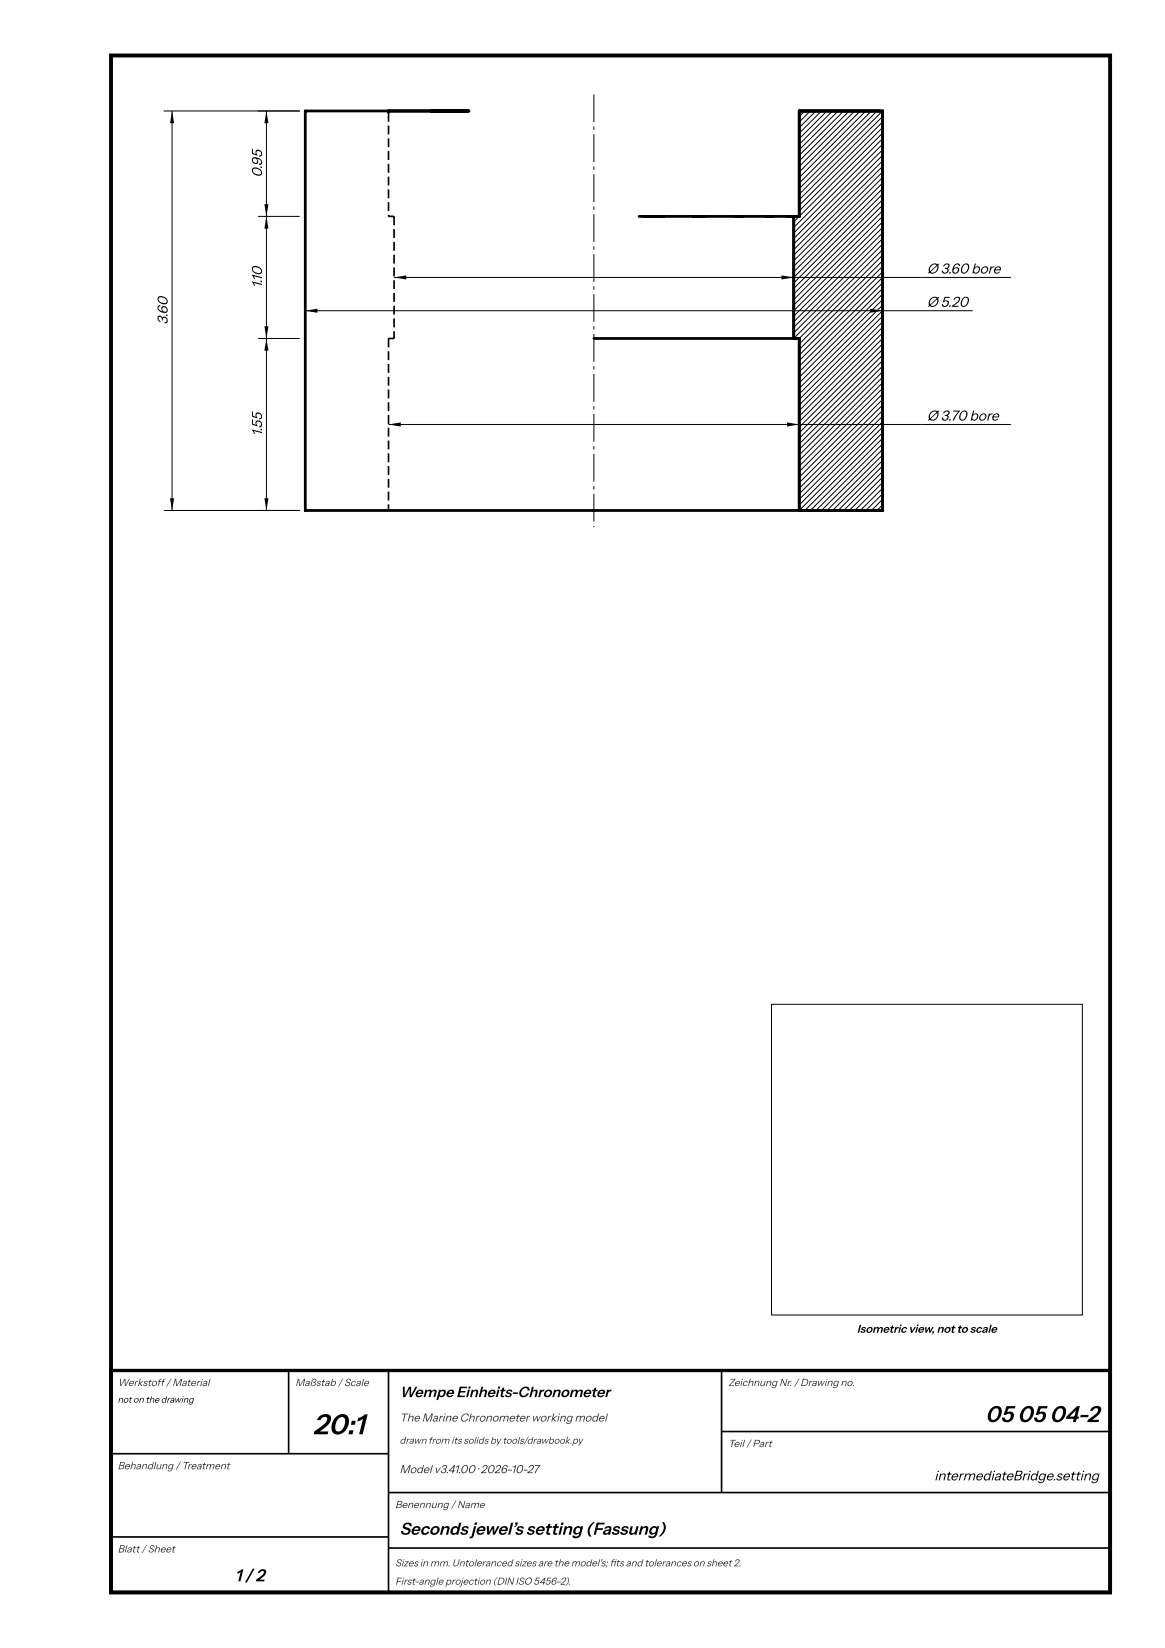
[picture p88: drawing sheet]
<svg xmlns="http://www.w3.org/2000/svg" width="210mm" height="297mm" viewBox="0 0 210 297" stroke-linecap="round" stroke-linejoin="round" font-family="sans-serif">
<defs><g id="words">
<text font-size="5.2" x="56.3" y="258.5">20:1</text>
<g font-size="4.1">
<text x="177.5" y="256.3">05</text>
<text x="183.3" y="256.3">05</text>
<text x="189.1" y="256.3">04-2</text>
</g>
<g font-size="3.1">
<text x="72" y="276.6">Seconds jewel’s setting (Fassung)</text>
<text x="42.3" y="285">1 / 2</text>
</g>
<text font-size="2.7" x="72" y="251.8">Wempe Einheits-Chronometer</text>
<g font-size="2.6">
<text x="47.2" y="32" transform="rotate(-90 47.2 32)">0.95</text>
<text x="47.2" y="51.9" transform="rotate(-90 47.2 51.9)">1.10</text>
<text x="167" y="49.3">Ø 3.60 bore</text>
<text x="30.2" y="58.5" transform="rotate(-90 30.2 58.5)">3.60</text>
<text x="167" y="55.3">Ø 5.20</text>
<text x="167" y="75.8">Ø 3.70 bore</text>
<text x="47.2" y="78.6" transform="rotate(-90 47.2 78.6)">1.55</text>
</g>
<text font-size="2.5" x="168.3" y="266.8">intermediateBridge.setting</text>
<text font-size="2.1" x="154.4" y="240.2">Isometric view, not to scale</text>
<g font-size="2.1" fill="#333">
<text x="72" y="256.2">The Marine Chronometer working model</text>
<text x="72" y="265.5">Model v3.41.00 · 2026-10-27</text>
</g>
<g font-size="1.9" fill="#333">
<text x="21.2" y="249.8">Werkstoff / Material</text>
<text x="53.2" y="249.8">Maßstab / Scale</text>
<text x="131.2" y="249.8">Zeichnung Nr. / Drawing no.</text>
<text x="131.2" y="260.8">Teil / Part</text>
<text x="21.2" y="264.8">Behandlung / Treatment</text>
<text x="71.2" y="271.8">Benennung / Name</text>
<text x="21.2" y="279.8">Blatt / Sheet</text>
</g>
<g font-size="1.8" fill="#333">
<text x="72" y="260.2">drawn from its solids by tools/drawbook.py</text>
<text x="71.2" y="282.3">Sizes in mm. Untoleranced sizes are the model's; fts and tolerances on sheet 2.</text>
<text x="71.2" y="285.6">First-angle projection (DIN ISO 5456-2).</text>
<text x="109.8" y="282.3">i</text>
</g>
<text font-size="1.6" x="21.2" y="252.8">not on the drawing</text>
</g></defs>
<g fill="#000">
<path d="M31 20l.4 2.2h-.8zM48 39l.4 2.2h-.8zM47.6 36.8h.8l-.4 2.2zM48 20l.4 2.2h-.8zM55 56l2.2-.4v.8zM71 50l2.2-.4v.8zM140.8 49.6l2.2 .4-2.2 .4zM156.8 55.6l2.2 .4-2.2 .4zM48 61l.4 2.2h-.8zM47.6 58.8h.8l-.4 2.2zM70 76.5l2.2-.4v.8zM141.8 76.1l2.2 .4-2.2 .4z"/>
<path d="M30.6 89.8h.8l-.4 2.2zM47.6 89.8h.8l-.4 2.2z"/>
<path d="M106.9 17h.2v5h-.2zM106.9 22.8h.2v.6h-.2zM106.9 24.2h.2v5h-.2zM106.9 30h.2v.6h-.2zM106.9 31.4h.2v5h-.2zM106.9 37.2h.2v.6h-.2zM106.9 38.6h.2v5h-.2zM106.9 44.4h.2v.6h-.2zM106.9 45.8h.2v5h-.2zM106.9 51.6h.2v.6h-.2zM106.9 53h.2v5h-.2zM106.9 58.8h.2v.6h-.2zM106.9 60.2h.2v5h-.2zM106.9 66h.2v.6h-.2zM106.9 67.4h.2v5h-.2zM106.9 73.2h.2v.6h-.2zM106.9 74.6h.2v5h-.2zM106.9 80.4h.2v.6h-.2zM106.9 81.8h.2v5h-.2zM106.9 87.6h.2v.6h-.2zM106.9 89h.2v5h-.2zM106.9 94.8h.2v.2h-.2z"/>
<path d="M69.8 20.3h.3v1.6h-.3zM69.8 22.6h.3v1.6h-.3zM69.8 24.9h.3v1.6h-.3zM69.8 27.2h.3v1.6h-.3zM69.8 29.5h.3v1.6h-.3zM69.8 31.8h.3v1.6h-.3zM69.8 34.1h.3v1.6h-.3zM69.8 36.4h.3v1.6h-.3zM69.8 38.7h.3v.3h-.3zM70 38.9h1v.3h-1zM70.8 39h.3v1.6h-.3zM70.8 41.3h.3v1.6h-.3zM70.8 43.6h.3v1.6h-.3zM70.8 45.9h.3v1.6h-.3zM70.8 48.2h.3v1.6h-.3zM70.8 50.5h.3v1.6h-.3zM70.8 52.8h.3v1.6h-.3zM70.8 55.1h.3v1.6h-.3zM70.8 57.4h.3v1.6h-.3zM70.8 59.7h.3v1.3h-.3zM70 60.9h1v.3h-1zM69.8 61h.3v1.6h-.3zM69.8 63.3h.3v1.6h-.3zM69.8 65.6h.3v1.6h-.3zM69.8 67.9h.3v1.6h-.3zM69.8 70.2h.3v1.6h-.3zM69.8 72.5h.3v1.6h-.3zM69.8 74.8h.3v1.6h-.3zM69.8 77.1h.3v1.6h-.3zM69.8 79.4h.3v1.6h-.3zM69.8 81.7h.3v1.6h-.3zM69.8 84h.3v1.6h-.3zM69.8 86.3h.3v1.6h-.3zM69.8 88.6h.3v1.6h-.3zM69.8 90.9h.3v1h-.3z"/>
</g>
<path d="M70 20v.2M84.5 20h-29.5v72h104v-72h-15v19h-28.8M143 39v22M144 20h15v72h-15v-31h-1v-22h1zM107 61h37v31" fill="none" stroke="#000" stroke-width=".5"/>
<g fill="none" stroke="#000" stroke-width=".18">
<path d="M29.5 20h24.5M31 20v72M46.5 39h7.5M48 20v72M145 20l-1 1M146 20l-2 2M147 20l-3 3M148 20l-4 4M149 20l-5 5M150 20l-6 6M151 20l-7 7M152 20l-8 8"/>
<path d="M153 20l-9 9M154 20l-10 10M155 20l-11 11M156 20l-12 12M157 20l-13 13M158 20l-14 14M159 20l-15 15M159 21l-15 15M159 22l-15 15M159 23l-15 15M159 24l-16 16M159 25l-16 16"/>
<path d="M159 26l-16 16M159 27l-16 16M159 28l-16 16M159 29l-16 16M159 30l-16 16M159 31l-16 16M159 32l-16 16M159 33l-16 16M159 34l-16 16M159 35l-16 16M159 36l-16 16M159 37l-16 16"/>
<path d="M159 38l-16 16M159 39l-16 16M55 56h120.2M71 50h111.1M159 40l-16 16M159 41l-16 16M159 42l-16 16M159 43l-16 16M159 44l-16 16M159 45l-16 16M159 46l-15 15M159 47l-15 15"/>
<path d="M159 48l-15 15M159 49l-15 15M159 50l-15 15M159 51l-15 15M159 52l-15 15M159 53l-15 15M159 54l-15 15M159 55l-15 15M159 56l-15 15M159 57l-15 15M159 58l-15 15M159 59l-15 15"/>
<path d="M46.5 61h7.5M70 76.5h112.1M159 60l-15 15M159 61l-15 15M159 62l-15 15M159 63l-15 15M159 64l-15 15M159 65l-15 15M159 66l-15 15M159 67l-15 15M159 68l-15 15M159 69l-15 15"/>
<path d="M159 70l-15 15M159 71l-15 15M159 72l-15 15M159 73l-15 15M159 74l-15 15M159 75l-15 15M159 76l-15 15M159 77l-15 15M159 78l-14 14M159 79l-13 13M29.5 92h24.5M159 80l-12 12"/>
<path d="M159 81l-11 11M159 82l-10 10M159 83l-9 9M159 84l-8 8M159 85l-7 7M159 86l-6 6M159 87l-5 5M159 88l-4 4M159 89l-3 3M159 90l-2 2M159 91l-1 1M139 181h56v56h-56z"/>
</g>
<path d="M20 10h180v277h-180z" fill="none" stroke="#000" stroke-width=".7" stroke-linecap="butt"/>
<path d="M20 247h180v40h-180z" fill="none" stroke="#000" stroke-width=".6"/>
<path d="M52 247v15M70 247v40M130 247v22M130 258h70M20 262h50M20 277h50M70 269h130M70 279h130" fill="none" stroke="#000" stroke-width=".3"/>
<use href="#words"/>
</svg>
